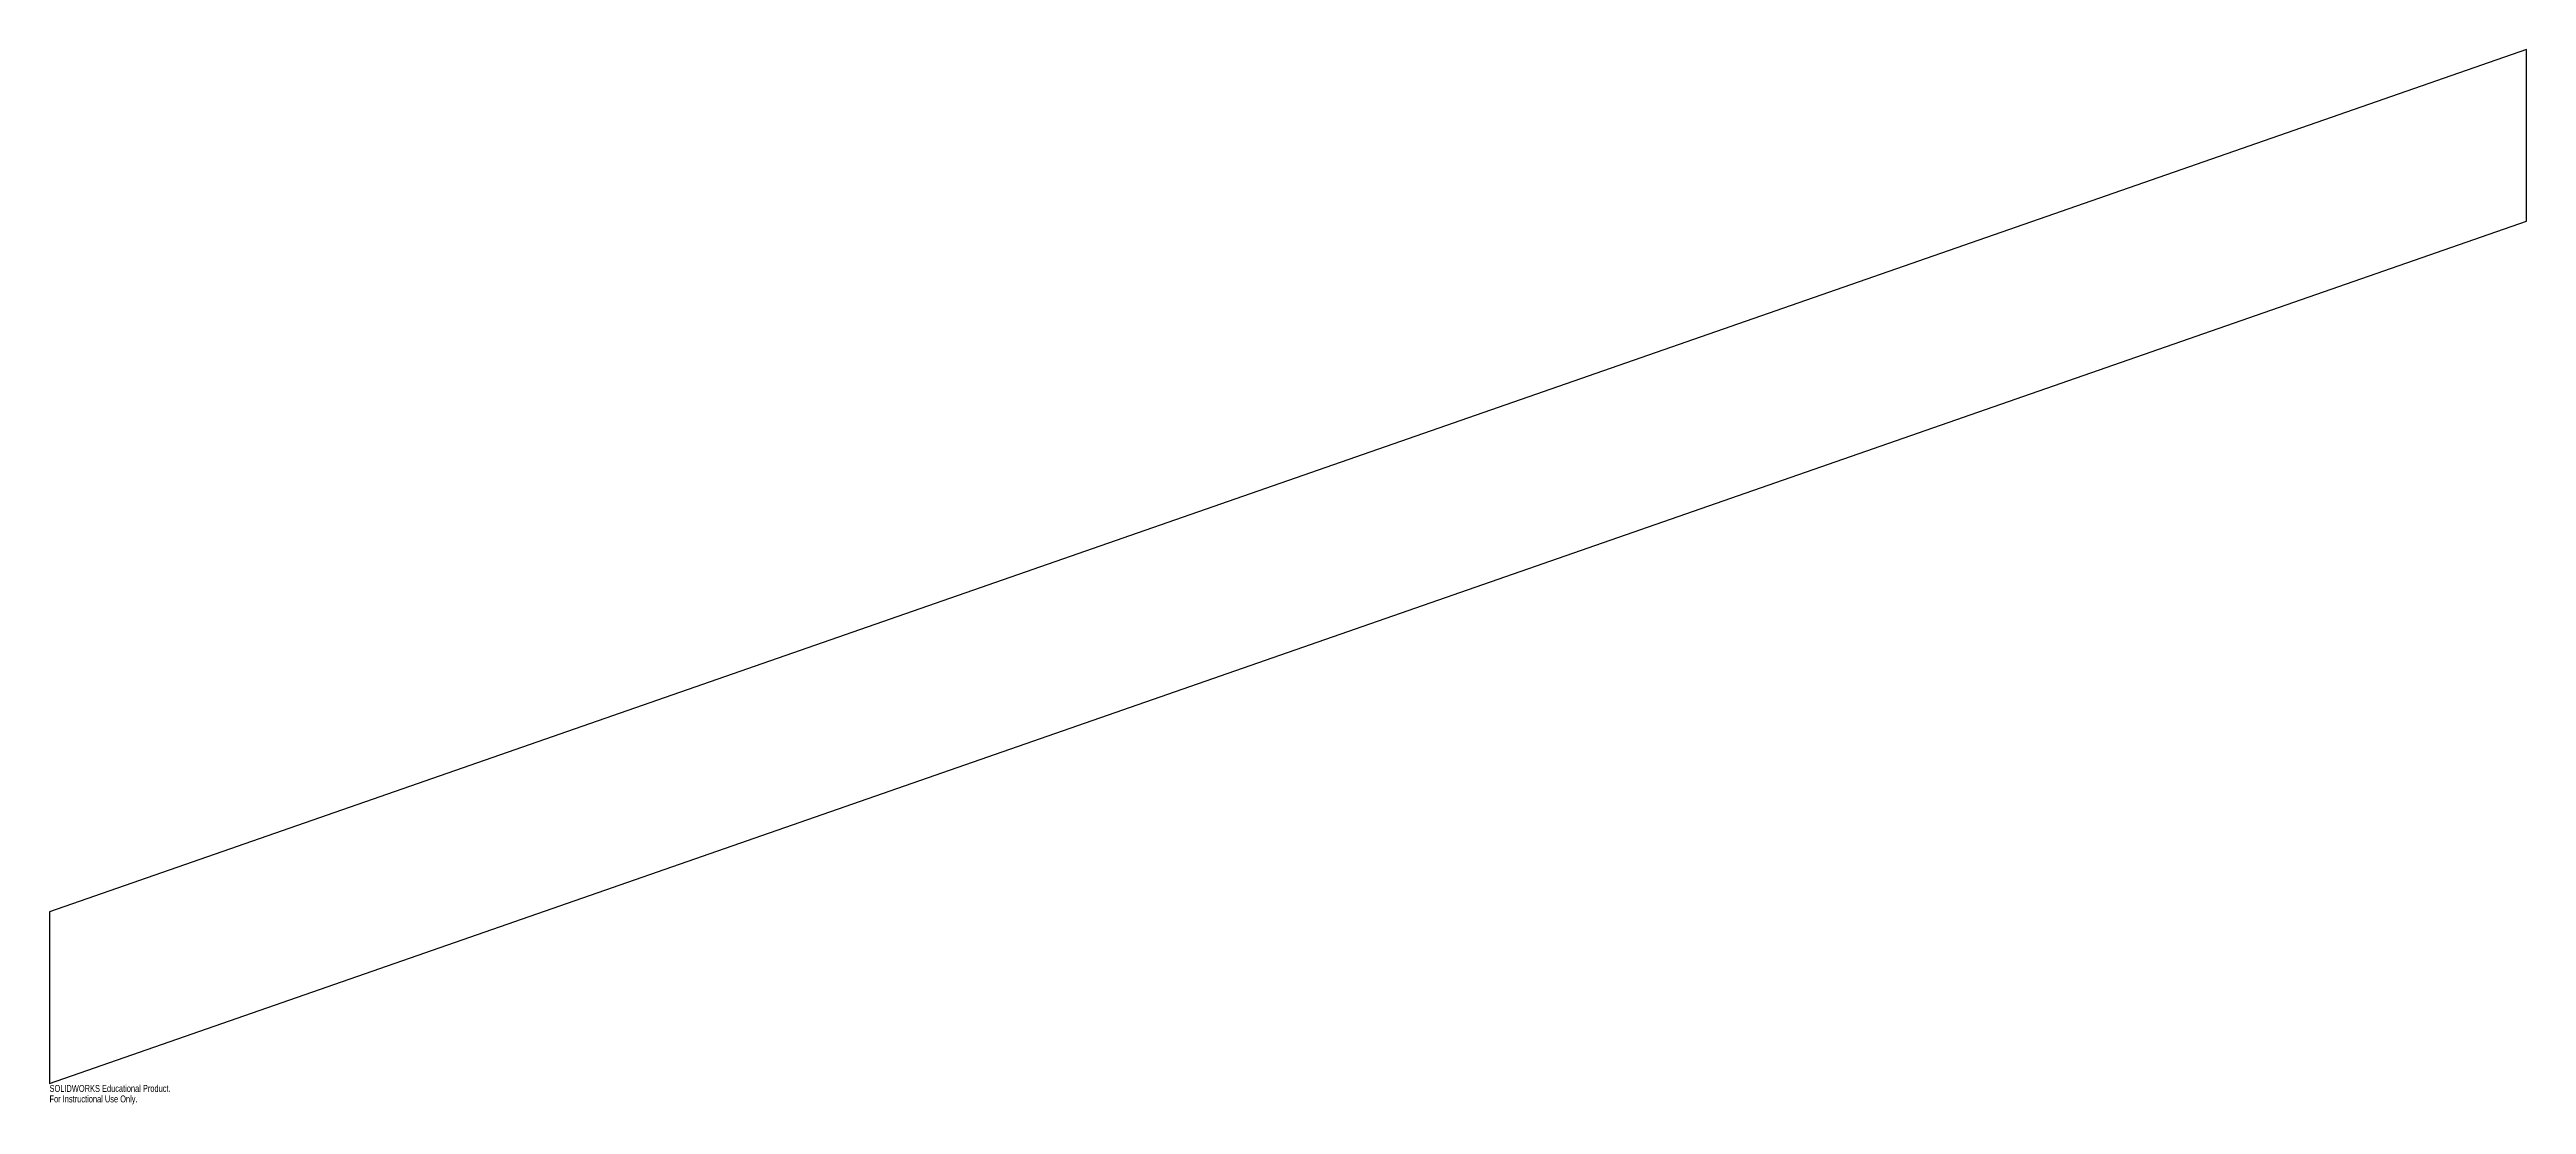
# Model space of a CAD drawing. Header units: millimetres. Extents: x 0 to 1721, y -15 to 718.
import ezdxf

# ---------------------------------------------------------------- set-up
doc = ezdxf.new("R2010")
doc.units = ezdxf.units.MM
doc.layers.add('CORTE', color=7, linetype='Continuous')
doc.layers.add('INFORMACION_NO_CORTE', color=8, linetype='Continuous')
doc.styles.add('SLDTEXTSTYLE0', font='TXT', dxfattribs={"width": 0.7})

msp = doc.modelspace()

# ---------------------------------------------------------------- linework, layer by layer
at = {"layer": 'CORTE', "color": 7, "linetype": 'Continuous', "lineweight": 25}
for p, q in [((1720.9, 718.3), (0, 119.2)), ((1720.9, 599.2), (1720.9, 718.3)), ((0, 0), (1720.9, 599.2)), ((0, 119.2), (0, 0))]:
    msp.add_line(p, q, dxfattribs=at)

# ---------------------------------------------------------------- texts
at = {"layer": 'INFORMACION_NO_CORTE', "color": 7, "linetype": 'Continuous', "char_height": 4.834, "attachment_point": 1, "style": 'SLDTEXTSTYLE0'}
for s, insert in [('SOLIDWORKS Educational Product.', (0, -1)), ('For Instructional Use Only.', (0, -8.3))]:
    msp.add_mtext(s, dxfattribs=dict(at, insert=insert))

doc.saveas('drawing.dxf')
